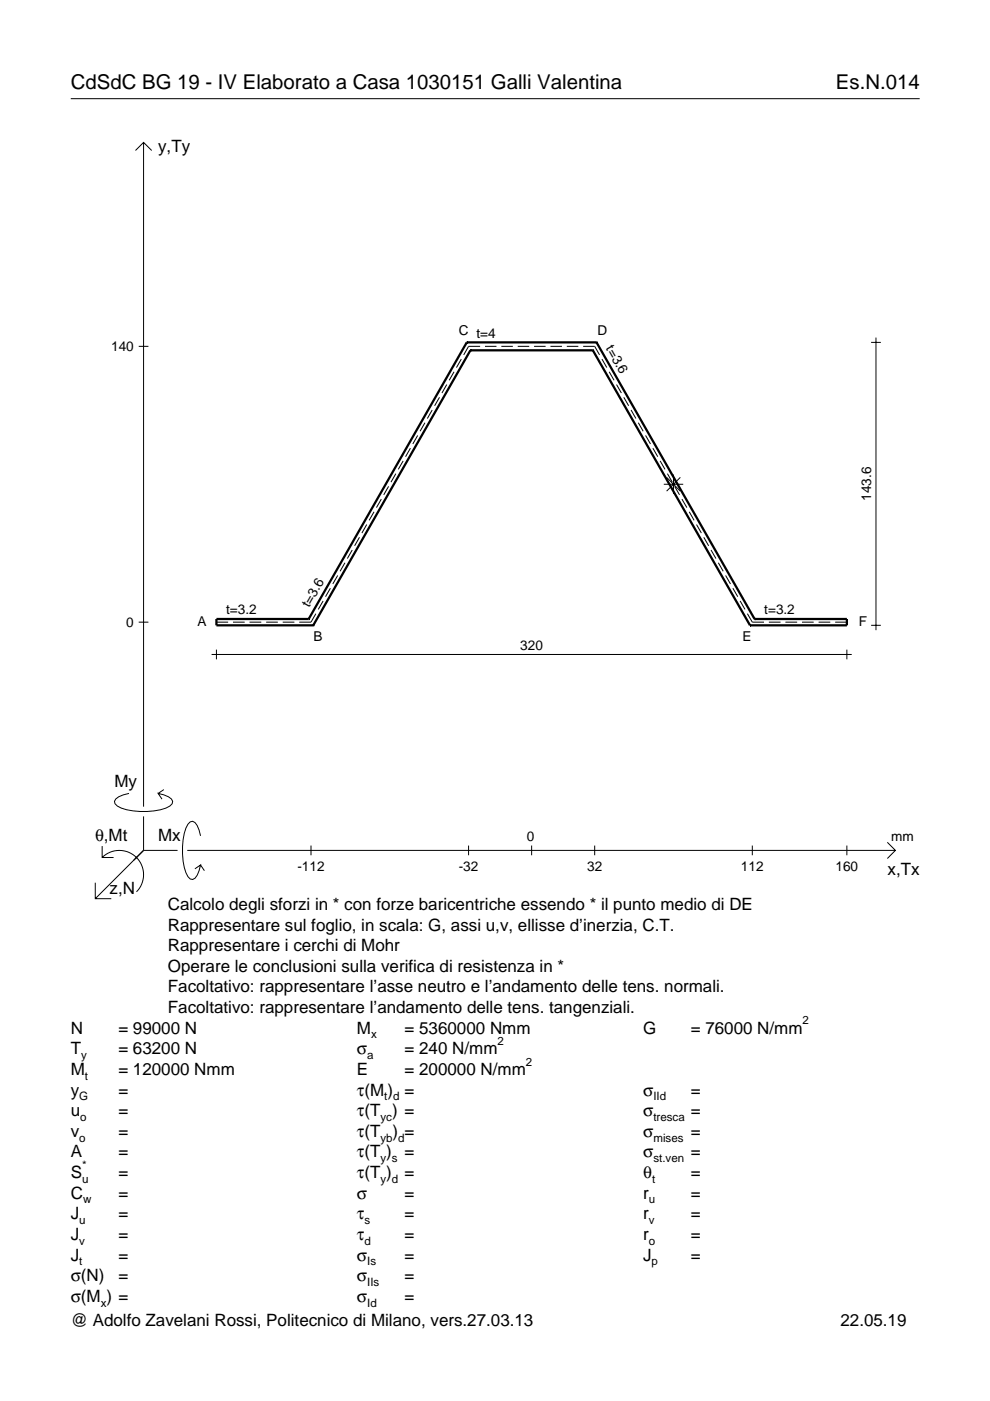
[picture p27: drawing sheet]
<svg xmlns="http://www.w3.org/2000/svg" width="210mm" height="297mm" viewBox="0 0 210 297" stroke-linecap="round" stroke-linejoin="round" font-family="sans-serif">
<defs><g id="words">
<g font-size="4.3">
<text x="15" y="18.9">CdSdC BG 19 - IV Elaborato a Casa 1030151 Galli Valentina</text>
<text x="177.2" y="18.9">Es.N.014</text>
</g>
<g font-size="3.6">
<text x="33.5" y="32.3">y,Ty</text>
<text x="24.3" y="166.9">My</text>
<text x="20.1" y="178.2">θ,Mt</text>
<text x="33.5" y="178.2">Mx</text>
<text x="188.2" y="185.5">x,Tx</text>
<text x="23.2" y="189.6">z,N</text>
<text x="35.6" y="192.9">Calcolo degli sforzi in * con forze baricentriche essendo * il punto medio di DE</text>
<text x="35.6" y="197.3">Rappresentare sul foglio, in scala: G, assi u,v, ellisse d’inerzia, C.T.</text>
<text x="35.6" y="201.7">Rappresentare i cerchi di Mohr</text>
<text x="35.6" y="206">Operare le conclusioni sulla verifica di resistenza in *</text>
<text x="35.6" y="210.4">Facoltativo: rappresentare l’asse neutro e l’andamento delle tens. normali.</text>
<text x="35.6" y="214.8">Facoltativo: rappresentare l’andamento delle tens. tangenziali.</text>
<text x="15" y="219.2">N</text>
<text x="25.1" y="219.2">= 99000 N</text>
<text x="75.7" y="219.2">M</text>
<text x="85.8" y="219.2">= 5360000 Nmm</text>
<text x="136.4" y="219.2">G</text>
<text x="146.5" y="219.2">= 76000 N/mm</text>
<text x="15" y="227.9">M</text>
<text x="15" y="223.5">T</text>
<text x="25.1" y="223.5">= 63200 N</text>
<text x="25.1" y="227.9">= 120000 Nmm</text>
<text x="75.7" y="223.5">σ</text>
<text x="75.7" y="227.9">E</text>
<text x="85.8" y="223.5">= 240 N/mm</text>
<text x="85.8" y="227.9">= 200000 N/mm</text>
<text x="15" y="232.3">y</text>
<text x="25.1" y="232.3">=</text>
<text x="75.7" y="232.3">τ(M ) =</text>
<text x="136.4" y="232.3">σ</text>
<text x="146.5" y="232.3">=</text>
<text x="15" y="236.7">u</text>
<text x="25.1" y="236.7">=</text>
<text x="75.7" y="236.7">τ(T ) =</text>
<text x="136.4" y="236.7">σ</text>
<text x="146.5" y="236.7">=</text>
<text x="15" y="241">v</text>
<text x="15" y="245.4">A</text>
<text x="25.1" y="241">=</text>
<text x="25.1" y="245.4">=</text>
<text x="75.7" y="245.4">τ(T )</text>
<text x="75.7" y="241">τ(T</text>
<text x="83.3" y="241">) =</text>
<text x="85.8" y="245.4">=</text>
<text x="136.4" y="241">σ</text>
<text x="136.4" y="245.4">σ</text>
<text x="146.5" y="241">=</text>
<text x="146.5" y="245.4">=</text>
<text x="15" y="249.8">S</text>
<text x="25.1" y="249.8">=</text>
<text x="75.7" y="249.8">τ(T )</text>
<text x="85.8" y="249.8">=</text>
<text x="136.4" y="249.8">θ</text>
<text x="146.5" y="249.8">=</text>
<text x="15" y="254.2">C</text>
<text x="25.1" y="254.2">=</text>
<text x="75.7" y="254.2">σ</text>
<text x="85.8" y="254.2">=</text>
<text x="136.4" y="254.2">r</text>
<text x="146.5" y="254.2">=</text>
<text x="15" y="258.5">J</text>
<text x="15" y="262.9">J</text>
<text x="25.1" y="258.5">=</text>
<text x="25.1" y="262.9">=</text>
<text x="75.7" y="258.5">τ</text>
<text x="75.7" y="262.9">τ</text>
<text x="85.8" y="258.5">=</text>
<text x="85.8" y="262.9">=</text>
<text x="136.4" y="258.5">r</text>
<text x="136.4" y="262.9">r</text>
<text x="146.5" y="258.5">=</text>
<text x="146.5" y="262.9">=</text>
<text x="15" y="267.3">J</text>
<text x="25.1" y="267.3">=</text>
<text x="75.7" y="267.3">σ</text>
<text x="85.8" y="267.3">=</text>
<text x="136.4" y="267.3">J</text>
<text x="146.5" y="267.3">=</text>
<text x="15" y="271.7">σ(N)</text>
<text x="25.1" y="271.7">=</text>
<text x="75.7" y="271.7">σ</text>
<text x="85.8" y="271.7">=</text>
<text x="15" y="281.2">@ Adolfo Zavelani Rossi, Politecnico di Milano, vers.27.03.13</text>
<text x="15" y="276">σ(M ) =</text>
<text x="75.7" y="276">σ</text>
<text x="85.8" y="276">=</text>
<text x="178.2" y="281.2">22.05.19</text>
</g>
<g font-size="2.9">
<text x="97.3" y="71.1">C t=4</text>
<text x="126.7" y="71.1">D</text>
<text x="23.6" y="74.4">140</text>
<text x="128.4" y="73.9" transform="rotate(60 128.4 73.9)">t=3.6</text>
<text x="184.7" y="106.2" transform="rotate(-90 184.7 106.2)">143.6</text>
<text x="47.9" y="130.2">t=3.2</text>
<text x="65.6" y="128.9" transform="rotate(-60 65.6 128.9)">t=3.6</text>
<text x="162" y="130.2">t=3.2</text>
<text x="26.8" y="132.9">0</text>
<text x="41.9" y="132.8">A</text>
<text x="66.5" y="135.9">B</text>
<text x="110.3" y="137.7">320</text>
<text x="157.5" y="135.9">E</text>
<text x="182.1" y="132.8">F</text>
<text x="111.7" y="178.2">0</text>
<text x="189" y="178.2">mm</text>
<text x="63.1" y="184.7">-112</text>
<text x="97.3" y="184.7">-32</text>
<text x="124.5" y="184.7">32</text>
<text x="157.1" y="184.7">112</text>
<text x="177.2" y="184.7">160</text>
</g>
<g font-size="2.4">
<text x="78.7" y="220.2">x</text>
<text x="105.5" y="221.5">2</text>
<text x="170.2" y="217.2">2</text>
<text x="17.2" y="224.5">y</text>
<text x="77.9" y="224.5">a</text>
<text x="111.5" y="225.9">2</text>
<text x="16.8" y="233.3">G</text>
<text x="18" y="228.9">t</text>
<text x="81.5" y="233.3">t d</text>
<text x="138.5" y="233.3">IId</text>
<text x="17" y="237.7">o</text>
<text x="80.7" y="237.7">yc</text>
<text x="138.5" y="237.7">tresca</text>
<text x="16.8" y="242">o</text>
<text x="80.7" y="242">yb d</text>
<text x="138.5" y="242">mises</text>
<text x="17.4" y="250.8">u</text>
<text x="17.4" y="247.8">*</text>
<text x="80.7" y="246.4">y s</text>
<text x="80.7" y="250.8">y d</text>
<text x="138.2" y="250.8">t</text>
<text x="138.5" y="246.4">st.ven</text>
<text x="17.6" y="255.2">w</text>
<text x="137.6" y="255.2">u</text>
<text x="16.8" y="259.5">u</text>
<text x="16.8" y="263.9">v</text>
<text x="77.3" y="259.5">s</text>
<text x="77.3" y="263.9">d</text>
<text x="137.6" y="259.5">v</text>
<text x="137.6" y="263.9">o</text>
<text x="16.8" y="268.3">t</text>
<text x="77.9" y="268.3">Is</text>
<text x="138.2" y="268.3">p</text>
<text x="77.9" y="272.7">IIs</text>
<text x="21.4" y="277">x</text>
<text x="77.9" y="277">Id</text>
</g>
</g></defs>
<g fill="none" stroke="#000" stroke-width=".21">
<path d="M15 20.9h180M28.7 31.9l1.7-1.7 1.8 1.7M30.4 30.2v140.8M29.4 73.4h2.1M96.3 78.8l-1.1 1.8M97.8 76.1l-1 1.8M101.8 73.4h-2.5l-1 1.8M102.8 73.4h2.5M106.3 73.4h2.4M109.8 73.4h2.4M113.2 73.4h2.5M116.7 73.4h2.4"/>
<path d="M120.2 73.4h2.4M123.6 73.4h2.5l1 1.8M127.6 76.1l1.1 1.8M129.2 78.8l1 1.8M184.7 72.6h2.1M185.7 71.6v62M85.5 97.7l-1.1 1.8M87 95l-1 1.8M88.6 92.3l-1.1 1.8M90.1 89.6l-1 1.8M91.6 86.9l-1 1.8M93.2 84.2l-1.1 1.8"/>
<path d="M94.7 81.5l-1 1.8M130.7 81.5l1 1.8M132.3 84.2l1 1.8M133.8 86.9l1 1.8M135.3 89.6l1.1 1.8M136.9 92.3l1 1.8M138.4 95l1.1 1.8M140 97.7l1 1.8M73.1 119.3l-1 1.8M74.7 116.6l-1.1 1.8M76.2 113.9l-1 1.8M77.8 111.2l-1.1 1.8"/>
<path d="M79.3 108.5l-1 1.8M80.8 105.8l-1 1.8M82.4 103.1l-1 1.8M83.9 100.4l-1 1.8M140.7 102.7h4.2M141.3 101.2l2.9 2.9M141.5 100.4l1 1.8M142.8 100.6v4.1M143 103.1l1.1 1.8M144.2 101.2l-2.9 2.9M144.6 105.8l1 1.8M146.1 108.5l1.1 1.8"/>
<path d="M147.7 111.2l1 1.8M149.2 113.9l1 1.8M150.8 116.6l1 1.8M152.3 119.3l1 1.8M29.4 131.9h2.1M44.9 138.8h135.7M45.9 131.9h2.5M45.9 137.7v2.1M49.4 131.9h2.5M52.9 131.9h2.5M56.4 131.9h2.5M59.9 131.9h2.5"/>
<path d="M67 130.1l-1.1 1.8h-2.5M68.5 127.4l-1 1.8M70 124.7l-1 1.8M71.6 122l-1 1.8M153.8 122l1.1 1.8M155.4 124.7l1 1.8M156.9 127.4l1.1 1.8M158.5 130.1l1 1.8h2.5M163 131.9h2.5M166.5 131.9h2.5M170 131.9h2.5M173.6 131.9h2.4"/>
<path d="M177.1 131.9h2.5M179.6 137.7v2.1M184.7 132.6h2.1M21.7 179.4v2.4h2.4M27.3 168.2a3.6 3.6 0 0 0-3 1.7l.1 .5a5.6 5.6 0 0 0 3.8 1.5 13.4 13.4 0 0 0 7.8-1l.5-.5 .1-.5a3.6 3.6 0 0 0-3.1-1.7l.8 1.2M30.4 173.1v7.2M34.7 167.4l-1.2 .8M42.5 177.2a3.6 3.6 0 0 0-1.7-3.1l-.5 .2a5.7 5.7 0 0 0-1.5 3.7 13.3 13.3 0 0 0 1 7.9l.5 .5 .5 .1a3.6 3.6 0 0 0 1.7-3.1l-1.2 .8M65.9 179.3v2M99.3 179.3v2M112.7 179.3v2M126.1 179.3v2"/>
<path d="M159.5 179.3v2M179.6 179.3v2M188.1 178.6l1.7 1.7-1.7 1.7M20.2 187.2v3.3h3.4M21.7 181.8a5.1 5.1 0 0 1 7.2 0 5.1 5.1 0 0 1 0 7.3M30.4 180.3l-10.2 10.2M30.4 180.3h7.2M39.7 180.3h150.1M42.5 183.4l.8 1.2"/>
</g>
<g fill="none" stroke="#000" stroke-width=".48">
<path d="M99 72.6h.1M99 72.6l-33.6 58.6M99 72.6h27.5M99.7 74.3h.1M99.7 74.3l-33.3 58.3M99.7 74.3h26M125.7 74.3h.1M125.7 74.3l33.3 58.3M126.5 72.6h.1M126.5 72.6l33.5 58.6M65.4 131.2h.1M65.4 131.2h-19.5v1.4h20.5"/>
<path d="M66.4 132.6h.1M159 132.6h.1M160 131.2h.1M160 131.2h19.6v1.4h-20.6"/>
</g>
<use href="#words"/>
</svg>
